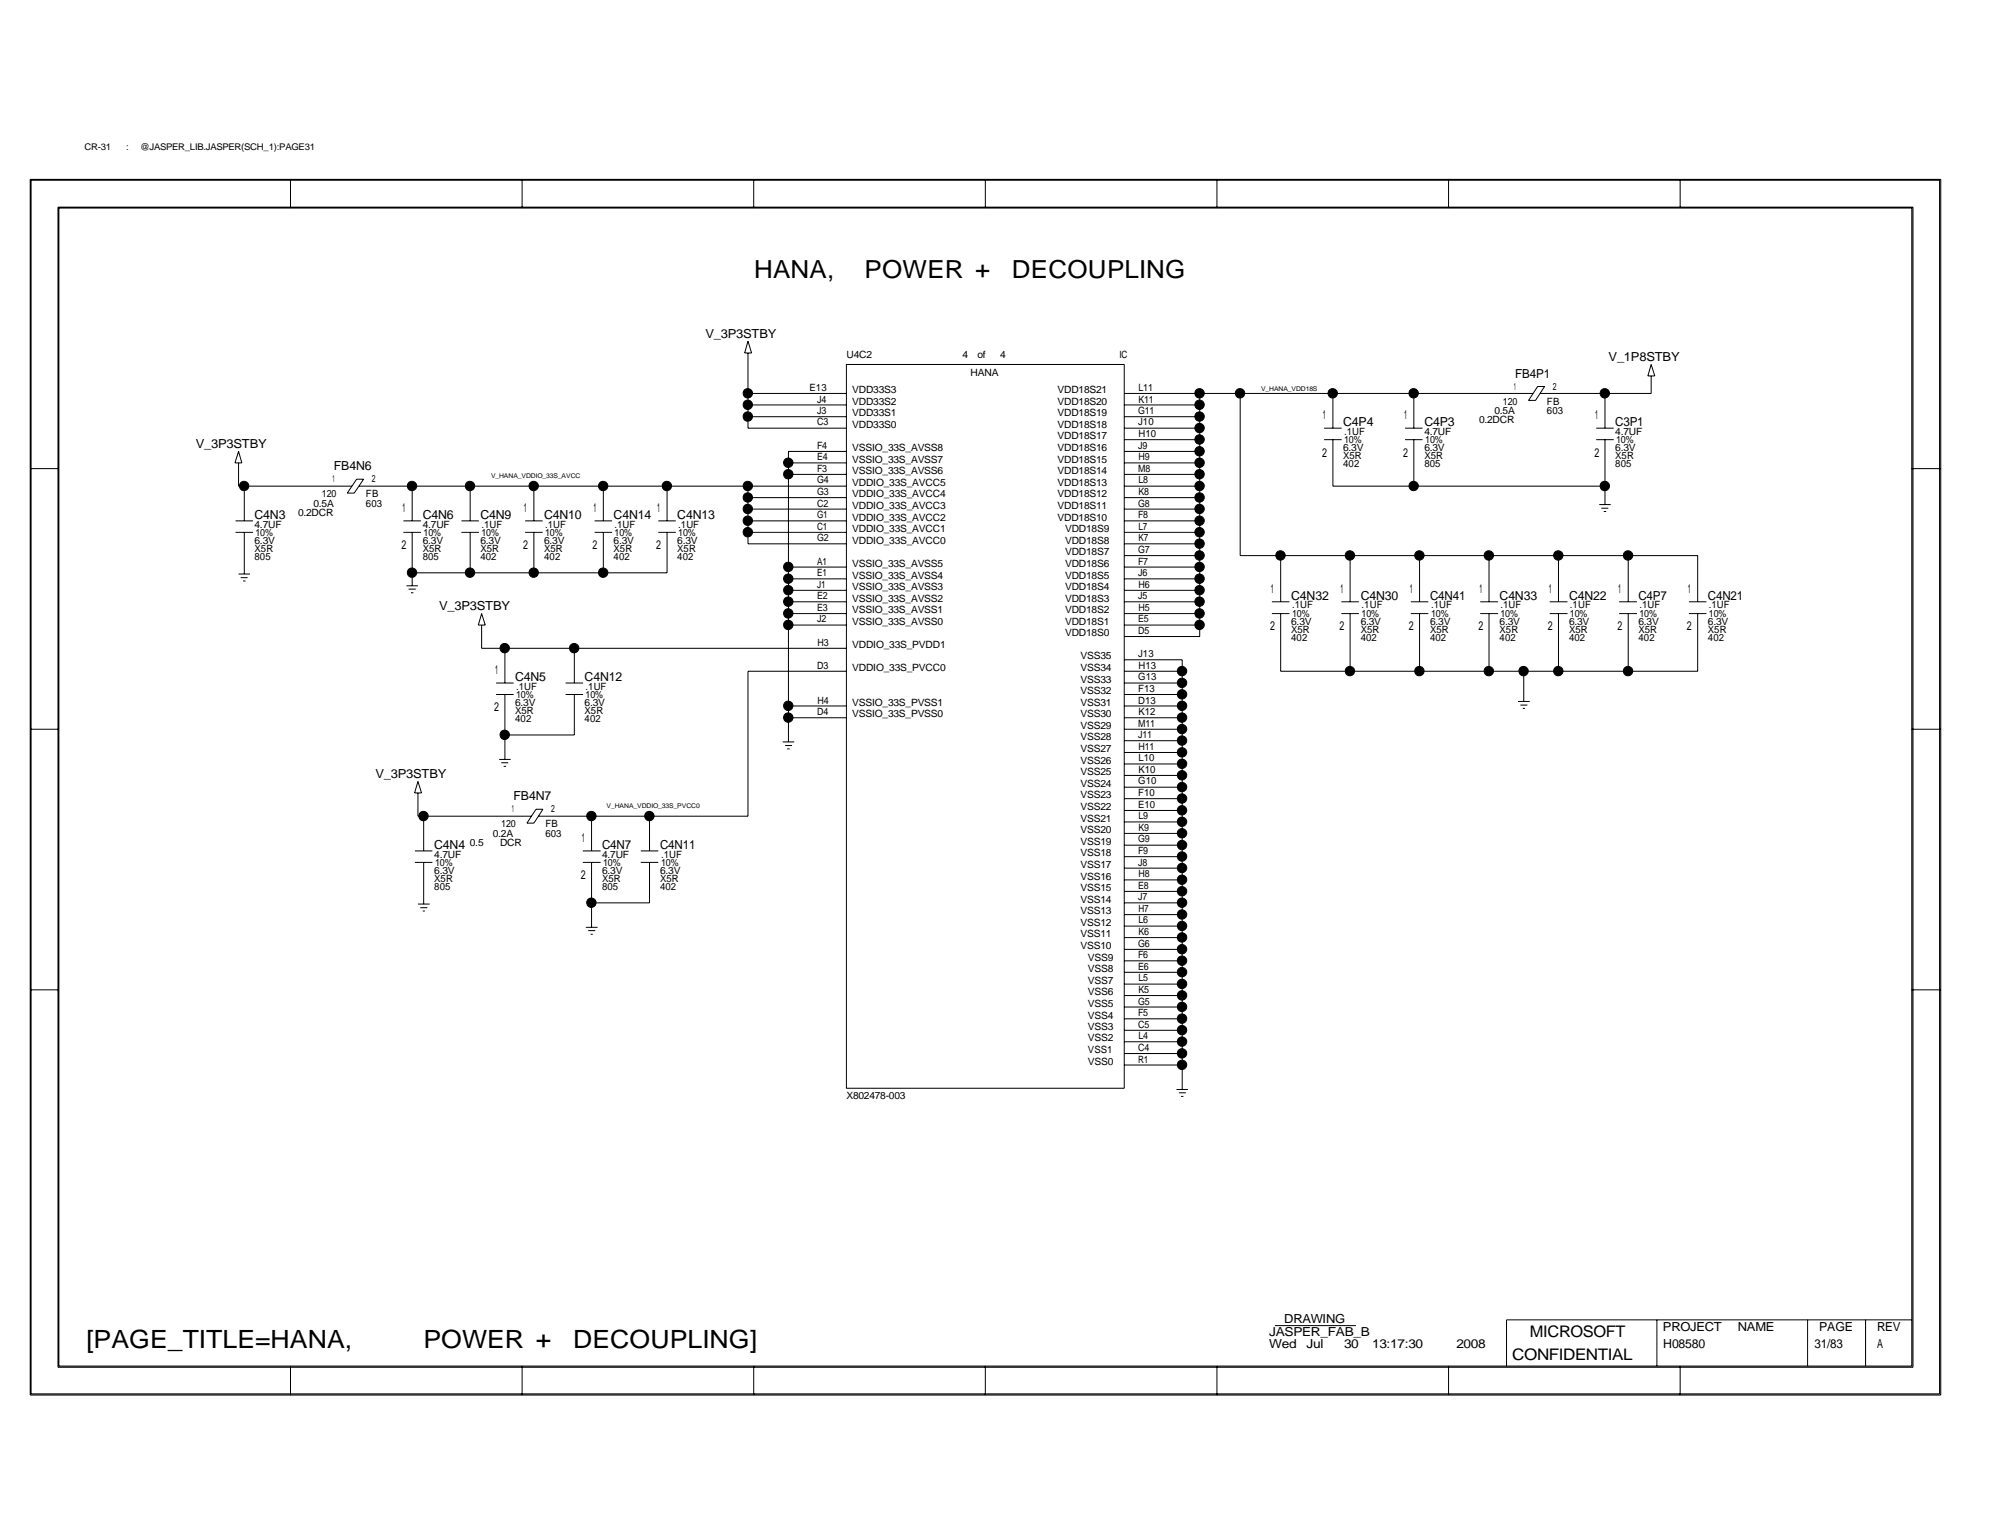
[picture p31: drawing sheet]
<svg xmlns="http://www.w3.org/2000/svg" width="279mm" height="216mm" viewBox="0 0 279 216" stroke-linecap="round" stroke-linejoin="round" font-family="sans-serif">
<defs><g id="words">
<g font-size="3.5">
<text x="105.7" y="38.9">HANA,</text>
<text x="121.2" y="38.9">POWER +</text>
<text x="141.9" y="38.9">DECOUPLING</text>
<text x="12.1" y="189">[PAGE_TITLE=HANA,</text>
<text x="59.4" y="189">POWER +</text>
<text x="80.3" y="189">DECOUPLING]</text>
</g>
<g font-size="2.2">
<text x="212" y="190.7">CONFIDENTIAL</text>
<text x="214.5" y="187.4">MICROSOFT</text>
</g>
<g font-size="1.7">
<text x="98.9" y="47.3">V_3P3STBY</text>
<text x="212.4" y="53">FB4P1</text>
<text x="225.5" y="50.6">V_1P8STBY</text>
<text x="185.5" y="58.8">1</text>
<text x="188.3" y="59.8">C4P4</text>
<text x="196.8" y="58.8">1</text>
<text x="199.7" y="59.8">C4P3</text>
<text x="223.6" y="58.8">1</text>
<text x="226.4" y="59.8">C3P1</text>
<text x="27.4" y="62.8">V_3P3STBY</text>
<text x="46.8" y="66">FB4N6</text>
<text x="185.3" y="64">2</text>
<text x="196.7" y="64">2</text>
<text x="223.5" y="64">2</text>
<text x="56.4" y="71.8">1</text>
<text x="73.4" y="71.8">1</text>
<text x="83.2" y="71.8">1</text>
<text x="92.1" y="71.8">1</text>
<text x="35.7" y="72.8">C4N3</text>
<text x="56.3" y="77">2</text>
<text x="59.3" y="72.8">C4N6</text>
<text x="67.4" y="72.8">C4N9</text>
<text x="73.3" y="77">2</text>
<text x="76.3" y="72.8">C4N10</text>
<text x="83.1" y="77">2</text>
<text x="86" y="72.8">C4N14</text>
<text x="92" y="77">2</text>
<text x="95" y="72.8">C4N13</text>
<text x="178.2" y="83.1">1</text>
<text x="187.9" y="83.1">1</text>
<text x="197.7" y="83.1">1</text>
<text x="207.4" y="83.1">1</text>
<text x="217.1" y="83.1">1</text>
<text x="226.9" y="83.1">1</text>
<text x="236.6" y="83.1">1</text>
<text x="61.6" y="85.5">V_3P3STBY</text>
<text x="178.1" y="88.3">2</text>
<text x="181" y="84.1">C4N32</text>
<text x="187.8" y="88.3">2</text>
<text x="190.8" y="84.1">C4N30</text>
<text x="197.5" y="88.3">2</text>
<text x="200.5" y="84.1">C4N41</text>
<text x="207.3" y="88.3">2</text>
<text x="210.2" y="84.1">C4N33</text>
<text x="217" y="88.3">2</text>
<text x="220" y="84.1">C4N22</text>
<text x="226.7" y="88.3">2</text>
<text x="229.7" y="84.1">C4P7</text>
<text x="236.5" y="88.3">2</text>
<text x="239.4" y="84.1">C4N21</text>
<text x="69.4" y="94.5">1</text>
<text x="72.2" y="95.5">C4N5</text>
<text x="82" y="95.5">C4N12</text>
<text x="69.3" y="99.7">2</text>
<text x="52.6" y="109.1">V_3P3STBY</text>
<text x="72" y="112.2">FB4N7</text>
<text x="60.9" y="119">C4N4</text>
<text x="81.6" y="118.1">1</text>
<text x="84.4" y="119">C4N7</text>
<text x="92.5" y="119">C4N11</text>
<text x="81.4" y="123.3">2</text>
<text x="180" y="185.4">DRAWING</text>
<text x="177.9" y="189">Wed</text>
<text x="177.9" y="187.4">JASPER_FAB_B</text>
<text x="183.2" y="189">Jul</text>
<text x="188.4" y="189">30</text>
<text x="192.4" y="189">13:17:30</text>
<text x="204.2" y="189">2008</text>
<text x="233.1" y="186.6">PROJECT</text>
<text x="233.2" y="189">H08580</text>
<text x="243.6" y="186.6">NAME</text>
<text x="254.4" y="189">31/83</text>
<text x="255" y="186.6">PAGE</text>
<text x="263.1" y="189">A</text>
<text x="263.1" y="186.6">REV</text>
</g>
<g font-size="1.4">
<text x="118.7" y="50.2">U4C2</text>
<text x="134.9" y="50.2">4</text>
<text x="136.1" y="52.7">HANA</text>
<text x="137" y="50.2">of</text>
<text x="140.2" y="50.2">4</text>
<text x="156.9" y="50.2">IC</text>
<text x="113.5" y="54.8">E13</text>
<text x="114.6" y="59.6">C3</text>
<text x="114.6" y="58">J3</text>
<text x="114.6" y="56.4">J4</text>
<text x="119.5" y="58.4">VDD33S1</text>
<text x="119.5" y="56.7">VDD33S2</text>
<text x="119.5" y="55.1">VDD33S3</text>
<text x="119.5" y="60">VDD33S0</text>
<text x="148.3" y="56.7">VDD18S20</text>
<text x="148.3" y="55.1">VDD18S21</text>
<text x="148.3" y="58.4">VDD18S19</text>
<text x="148.3" y="60">VDD18S18</text>
<text x="159.6" y="59.6">J10</text>
<text x="159.6" y="58">G11</text>
<text x="159.6" y="56.4">K11</text>
<text x="159.6" y="54.8">L11</text>
<text x="207.3" y="59.4">0.2DCR</text>
<text x="209.5" y="58">0.5A</text>
<text x="210.7" y="56.7">120</text>
<text x="212.2" y="54.6">1</text>
<text x="216.9" y="58">603</text>
<text x="216.9" y="56.7">FB</text>
<text x="217.7" y="54.6">2</text>
<text x="114.6" y="64.5">E4</text>
<text x="114.6" y="62.9">F4</text>
<text x="119.5" y="64.9">VSSIO_33S_AVSS7</text>
<text x="119.5" y="63.2">VSSIO_33S_AVSS8</text>
<text x="148.3" y="61.6">VDD18S17</text>
<text x="148.3" y="63.2">VDD18S16</text>
<text x="148.3" y="64.9">VDD18S15</text>
<text x="159.6" y="62.9">J9</text>
<text x="159.6" y="64.5">H9</text>
<text x="159.6" y="61.3">H10</text>
<text x="188.3" y="64.4">X5R</text>
<text x="188.3" y="63.2">6.3V</text>
<text x="188.3" y="65.5">402</text>
<text x="188.4" y="62.1">10%</text>
<text x="188.4" y="61">.1UF</text>
<text x="199.7" y="65.5">805</text>
<text x="199.7" y="64.4">X5R</text>
<text x="199.7" y="63.2">6.3V</text>
<text x="199.7" y="61">4.7UF</text>
<text x="199.8" y="62.1">10%</text>
<text x="226.4" y="65.5">805</text>
<text x="226.4" y="64.4">X5R</text>
<text x="226.4" y="63.2">6.3V</text>
<text x="226.4" y="61">4.7UF</text>
<text x="226.6" y="62.1">10%</text>
<text x="43.9" y="71">0.5A</text>
<text x="45.1" y="69.7">120</text>
<text x="46.6" y="67.6">1</text>
<text x="51.3" y="71">603</text>
<text x="51.3" y="69.7">FB</text>
<text x="52.1" y="67.6">2</text>
<text x="114.6" y="71">C2</text>
<text x="114.6" y="69.4">G3</text>
<text x="114.6" y="67.8">G4</text>
<text x="114.6" y="66.2">F3</text>
<text x="119.5" y="71.3">VDDIO_33S_AVCC3</text>
<text x="119.5" y="66.5">VSSIO_33S_AVSS6</text>
<text x="119.5" y="68.1">VDDIO_33S_AVCC5</text>
<text x="119.5" y="69.7">VDDIO_33S_AVCC4</text>
<text x="148.3" y="69.7">VDD18S12</text>
<text x="148.3" y="71.3">VDD18S11</text>
<text x="148.3" y="68.1">VDD18S13</text>
<text x="148.3" y="66.5">VDD18S14</text>
<text x="159.6" y="71">G8</text>
<text x="159.6" y="66.2">M8</text>
<text x="159.6" y="69.4">K8</text>
<text x="159.6" y="67.8">L8</text>
<text x="35.7" y="77.3">X5R</text>
<text x="35.7" y="76.2">6.3V</text>
<text x="35.7" y="74">4.7UF</text>
<text x="35.8" y="75.1">10%</text>
<text x="41.8" y="72.3">0.2DCR</text>
<text x="59.3" y="77.3">X5R</text>
<text x="59.3" y="76.2">6.3V</text>
<text x="59.3" y="74">4.7UF</text>
<text x="59.4" y="75.1">10%</text>
<text x="67.4" y="77.3">X5R</text>
<text x="67.4" y="76.2">6.3V</text>
<text x="67.5" y="74">.1UF</text>
<text x="67.5" y="75.1">10%</text>
<text x="76.3" y="77.3">X5R</text>
<text x="76.3" y="76.2">6.3V</text>
<text x="76.4" y="75.1">10%</text>
<text x="76.4" y="74">.1UF</text>
<text x="86" y="77.3">X5R</text>
<text x="86" y="76.2">6.3V</text>
<text x="86.1" y="74">.1UF</text>
<text x="86.1" y="75.1">10%</text>
<text x="95" y="77.3">X5R</text>
<text x="95" y="76.2">6.3V</text>
<text x="95.1" y="74">.1UF</text>
<text x="95.1" y="75.1">10%</text>
<text x="114.6" y="75.9">G2</text>
<text x="114.6" y="74.3">C1</text>
<text x="114.6" y="72.6">G1</text>
<text x="119.5" y="73">VDDIO_33S_AVCC2</text>
<text x="119.5" y="74.6">VDDIO_33S_AVCC1</text>
<text x="119.5" y="76.2">VDDIO_33S_AVCC0</text>
<text x="148.3" y="73">VDD18S10</text>
<text x="149.3" y="74.6">VDD18S9</text>
<text x="149.3" y="76.2">VDD18S8</text>
<text x="149.3" y="77.9">VDD18S7</text>
<text x="159.6" y="72.6">F8</text>
<text x="159.6" y="77.5">G7</text>
<text x="159.6" y="75.9">K7</text>
<text x="159.6" y="74.3">L7</text>
<text x="35.7" y="78.5">805</text>
<text x="59.3" y="78.5">805</text>
<text x="67.4" y="78.5">402</text>
<text x="76.3" y="78.5">402</text>
<text x="86" y="78.5">402</text>
<text x="95" y="78.5">402</text>
<text x="114.6" y="82.4">J1</text>
<text x="114.6" y="80.8">E1</text>
<text x="114.6" y="79.2">A1</text>
<text x="119.5" y="79.5">VSSIO_33S_AVSS5</text>
<text x="119.5" y="82.7">VSSIO_33S_AVSS3</text>
<text x="119.5" y="81.1">VSSIO_33S_AVSS4</text>
<text x="149.3" y="81.1">VDD18S5</text>
<text x="149.3" y="82.7">VDD18S4</text>
<text x="149.3" y="79.5">VDD18S6</text>
<text x="159.6" y="80.8">J6</text>
<text x="159.6" y="79.2">F7</text>
<text x="159.6" y="82.4">H6</text>
<text x="114.6" y="87.2">J2</text>
<text x="114.6" y="85.6">E3</text>
<text x="114.6" y="84">E2</text>
<text x="119.5" y="86">VSSIO_33S_AVSS1</text>
<text x="119.5" y="84.3">VSSIO_33S_AVSS2</text>
<text x="119.5" y="87.6">VSSIO_33S_AVSS0</text>
<text x="149.3" y="89.2">VDD18S0</text>
<text x="149.3" y="87.6">VDD18S1</text>
<text x="149.3" y="84.3">VDD18S3</text>
<text x="149.3" y="86">VDD18S2</text>
<text x="159.6" y="88.9">D5</text>
<text x="159.6" y="87.2">E5</text>
<text x="159.6" y="84">J5</text>
<text x="159.6" y="85.6">H5</text>
<text x="181" y="88.7">X5R</text>
<text x="181" y="87.6">6.3V</text>
<text x="181" y="89.9">402</text>
<text x="181.1" y="85.3">.1UF</text>
<text x="181.1" y="86.4">10%</text>
<text x="190.8" y="88.7">X5R</text>
<text x="190.8" y="87.6">6.3V</text>
<text x="190.8" y="89.9">402</text>
<text x="190.9" y="85.3">.1UF</text>
<text x="190.9" y="86.4">10%</text>
<text x="200.5" y="88.7">X5R</text>
<text x="200.5" y="87.6">6.3V</text>
<text x="200.5" y="89.9">402</text>
<text x="200.6" y="85.3">.1UF</text>
<text x="200.6" y="86.4">10%</text>
<text x="210.2" y="88.7">X5R</text>
<text x="210.2" y="87.6">6.3V</text>
<text x="210.2" y="89.9">402</text>
<text x="210.4" y="85.3">.1UF</text>
<text x="210.4" y="86.4">10%</text>
<text x="220" y="88.7">X5R</text>
<text x="220" y="87.6">6.3V</text>
<text x="220" y="89.9">402</text>
<text x="220.1" y="85.3">.1UF</text>
<text x="220.1" y="86.4">10%</text>
<text x="229.7" y="88.7">X5R</text>
<text x="229.7" y="87.6">6.3V</text>
<text x="229.7" y="89.9">402</text>
<text x="229.8" y="85.3">.1UF</text>
<text x="229.8" y="86.4">10%</text>
<text x="239.4" y="88.7">X5R</text>
<text x="239.4" y="87.6">6.3V</text>
<text x="239.4" y="89.9">402</text>
<text x="239.6" y="85.3">.1UF</text>
<text x="239.6" y="86.4">10%</text>
<text x="114.6" y="93.8">D3</text>
<text x="114.6" y="90.5">H3</text>
<text x="119.5" y="90.8">VDDIO_33S_PVDD1</text>
<text x="119.5" y="94.1">VDDIO_33S_PVCC0</text>
<text x="151.5" y="92.5">VSS35</text>
<text x="151.5" y="95.7">VSS33</text>
<text x="151.5" y="94.1">VSS34</text>
<text x="159.6" y="95.4">G13</text>
<text x="159.6" y="92.1">J13</text>
<text x="159.6" y="93.8">H13</text>
<text x="72.2" y="100.1">X5R</text>
<text x="72.2" y="98.9">6.3V</text>
<text x="72.2" y="101.2">402</text>
<text x="72.3" y="96.7">.1UF</text>
<text x="72.3" y="97.8">10%</text>
<text x="82" y="101.2">402</text>
<text x="82" y="98.9">6.3V</text>
<text x="82" y="100.1">X5R</text>
<text x="82.1" y="97.8">10%</text>
<text x="82.1" y="96.7">.1UF</text>
<text x="114.6" y="100.2">D4</text>
<text x="114.6" y="98.6">H4</text>
<text x="119.5" y="98.9">VSSIO_33S_PVSS1</text>
<text x="119.5" y="100.6">VSSIO_33S_PVSS0</text>
<text x="151.5" y="100.6">VSS30</text>
<text x="151.5" y="98.9">VSS31</text>
<text x="151.5" y="97.3">VSS32</text>
<text x="159.6" y="101.9">M11</text>
<text x="159.6" y="98.6">D13</text>
<text x="159.6" y="97">F13</text>
<text x="159.6" y="100.2">K12</text>
<text x="151.5" y="102.2">VSS29</text>
<text x="151.5" y="103.8">VSS28</text>
<text x="151.5" y="105.5">VSS27</text>
<text x="151.5" y="107.1">VSS26</text>
<text x="159.6" y="103.5">J11</text>
<text x="159.6" y="106.7">L10</text>
<text x="159.6" y="105.1">H11</text>
<text x="71.8" y="113.9">1</text>
<text x="77.3" y="113.9">2</text>
<text x="151.5" y="113.6">VSS22</text>
<text x="151.5" y="108.7">VSS25</text>
<text x="151.5" y="110.3">VSS24</text>
<text x="151.5" y="111.9">VSS23</text>
<text x="159.6" y="113.2">E10</text>
<text x="159.6" y="111.6">F10</text>
<text x="159.6" y="110">G10</text>
<text x="159.6" y="108.4">K10</text>
<text x="65.9" y="118.6">0.5</text>
<text x="69.1" y="117.3">0.2A</text>
<text x="70.1" y="118.6">DCR</text>
<text x="70.3" y="116">120</text>
<text x="76.5" y="117.3">603</text>
<text x="76.5" y="116">FB</text>
<text x="151.5" y="118.4">VSS19</text>
<text x="151.5" y="116.8">VSS20</text>
<text x="151.5" y="115.2">VSS21</text>
<text x="159.6" y="119.7">F9</text>
<text x="159.6" y="118.1">G9</text>
<text x="159.6" y="116.5">K9</text>
<text x="159.6" y="114.9">L9</text>
<text x="60.9" y="124.8">805</text>
<text x="60.9" y="123.6">X5R</text>
<text x="60.9" y="122.5">6.3V</text>
<text x="60.9" y="120.2">4.7UF</text>
<text x="61" y="121.4">10%</text>
<text x="84.4" y="124.8">805</text>
<text x="84.4" y="123.6">X5R</text>
<text x="84.4" y="122.5">6.3V</text>
<text x="84.4" y="120.2">4.7UF</text>
<text x="84.5" y="121.4">10%</text>
<text x="92.5" y="123.6">X5R</text>
<text x="92.5" y="122.5">6.3V</text>
<text x="92.5" y="124.8">402</text>
<text x="92.7" y="121.4">10%</text>
<text x="92.7" y="120.2">.1UF</text>
<text x="151.5" y="124.9">VSS15</text>
<text x="151.5" y="123.3">VSS16</text>
<text x="151.5" y="121.7">VSS17</text>
<text x="151.5" y="120.1">VSS18</text>
<text x="159.6" y="124.6">E8</text>
<text x="159.6" y="121.4">J8</text>
<text x="159.6" y="123">H8</text>
<text x="151.5" y="129.8">VSS12</text>
<text x="151.5" y="126.5">VSS14</text>
<text x="151.5" y="128.2">VSS13</text>
<text x="151.5" y="131.4">VSS11</text>
<text x="159.6" y="126.2">J7</text>
<text x="159.6" y="131.1">K6</text>
<text x="159.6" y="129.5">L6</text>
<text x="159.6" y="127.8">H7</text>
<text x="151.5" y="133.1">VSS10</text>
<text x="152.5" y="137.9">VSS7</text>
<text x="152.5" y="134.7">VSS9</text>
<text x="152.5" y="136.3">VSS8</text>
<text x="159.6" y="132.7">G6</text>
<text x="159.6" y="136">E6</text>
<text x="159.6" y="134.3">F6</text>
<text x="159.6" y="137.6">L5</text>
<text x="152.5" y="139.5">VSS6</text>
<text x="152.5" y="141.1">VSS5</text>
<text x="152.5" y="142.8">VSS4</text>
<text x="159.6" y="142.5">F5</text>
<text x="159.6" y="140.8">G5</text>
<text x="159.6" y="139.2">K5</text>
<text x="152.5" y="147.7">VSS1</text>
<text x="152.5" y="149.3">VSS0</text>
<text x="152.5" y="146">VSS2</text>
<text x="152.5" y="144.4">VSS3</text>
<text x="159.6" y="149">R1</text>
<text x="159.6" y="147.3">C4</text>
<text x="159.6" y="144.1">C5</text>
<text x="159.6" y="145.7">L4</text>
<text x="118.7" y="154.1">X802478-003</text>
</g>
<g font-size="1.3">
<text x="11.9" y="21">CR-31</text>
<text x="17.7" y="21">:</text>
<text x="19.6" y="21">@JASPER_LIB.JASPER(SCH_1):PAGE31</text>
</g>
<g font-size=".9">
<text x="176.8" y="54.8">V_HANA_VDD18S</text>
<text x="68.8" y="67">V_HANA_VDDIO_33S_AVCC</text>
<text x="85" y="113.2">V_HANA_VDDIO_33S_PVCC0</text>
</g>
</g></defs>
<g fill="none" stroke="#000" stroke-width=".14">
<path d="M4.2 25.1h267.9v170.5h-267.9zM4.4 25.3h267.5v170.1h-267.5zM8.1 29h260.1v162.7h-260.1zM8.3 29.2h259.7v162.3h-259.7zM40.7 25.1v4.1M73.2 25.1v4.1M105.7 25.1v4.1M138.1 25.1v4.1M170.6 25.1v4.1M203.1 25.1v4.1M235.5 25.1v4.1M104.9 58.4h13.8"/>
<path d="M104.9 56.8h13.8M104.9 49.5v10.5h13.8M104.9 55.2h13.8M104.9 47.8l.5 1.7h-1zM118.7 51.1h38.9v101.5h-38.9zM157.6 58.4h10.6M157.6 56.8h10.6M157.6 55.2h57.3M168.2 55.2v34h-10.6M173.9 55.2v22.7h64.1v6.5M186.9 55.2v4.8M198.2 55.2v4.8"/>
<path d="M215.6 54.2h.9l-1.2 1.9h-1zM225 55.2v4.8M231.5 52.7v2.5h-15.6M231.5 51.1l.5 1.6h-1zM4.2 65.7h4.1M33 74.6h2.5M33 73h2.5M33.4 63.3l.5 1.6h-1zM33.4 64.9v3.3h16M34.2 68.2v4.8M34.2 74.6v5.9M50 67.2h1l-1.3 1.9h-1z"/>
<path d="M50.3 68.2h68.4M56.6 74.6h2.4M56.6 73h2.4M57.8 68.2v4.8M57.8 74.6v7.5M64.7 74.6h2.4M64.7 73h2.4M65.9 68.2v4.8M65.9 74.6v5.7M73.6 74.6h2.5M73.6 73h2.5M74.8 68.2v4.8"/>
<path d="M74.8 74.6v5.7M83.4 74.6h2.4M83.4 73h2.4M84.6 68.2v4.8M84.6 74.6v5.7M92.3 74.6h2.4M92.3 73h2.4M93.5 68.2v4.8M93.5 74.6v5.7h-35.7M104.9 74.6h13.8M104.9 73h13.8M104.9 68.2v8h13.8"/>
<path d="M104.9 69.8h13.8M104.9 71.4h13.8M110.5 79.5h8.2M110.5 66.5h8.2M110.5 64.9h8.2M118.7 63.3h-8.2v40.7M157.6 74.6h10.6M157.6 73h10.6M157.6 79.5h10.6M157.6 76.2h10.6M157.6 66.5h10.6M157.6 69.8h10.6"/>
<path d="M157.6 71.4h10.6M157.6 64.9h10.6M157.6 68.2h10.6M157.6 60h10.6M157.6 63.3h10.6M157.6 77.9h10.6M157.6 61.6h10.6M179.5 77.9v6.5M185.6 60h2.5M185.6 61.6h2.5M186.9 61.6v6.6h38.1M189.3 77.9v6.5"/>
<path d="M197 60h2.4M197 61.6h2.4M198.2 61.6v6.6M199 77.9v6.5M208.7 77.9v6.5M218.5 77.9v6.5M223.8 60h2.4M223.8 61.6h2.4M224.2 70.7h1.6M224.5 71.2h1M224.8 71.7h.4M225 61.6v9.1"/>
<path d="M228.3 77.9v6.5M268 65.7h4.1M33.4 80.5h1.7M33.7 81h1M34.1 81.4h.3M57 82.1h1.6M57.3 82.6h1M57.6 83.1h.4M67.5 86l.5 1.6h-.9zM67.5 87.6v3.3h51.2M69.6 97.4h2.4M69.6 95.8h2.4"/>
<path d="M70.8 90.9v4.9M70.8 97.4v9.1M79.3 97.4h2.4M79.3 95.8h2.4M80.5 90.9v4.9M80.5 97.4v5.6h-9.7M110.5 87.6h8.2M110.5 99h8.2M110.5 82.8h8.2M110.5 86h8.2M110.5 84.4h8.2M110.5 81.2h8.2"/>
<path d="M118.7 94.1h-13.8v20.3h-29.4M157.6 97.4h8.1M157.6 95.8h8.1M157.6 87.6h10.6M157.6 99h8.1M157.6 94.1h8.1M157.6 82.8h10.6M157.6 86h10.6M157.6 84.4h10.6M157.6 81.2h10.6M157.6 92.5h8.1v60.2M178.3 86h2.5"/>
<path d="M178.3 84.4h2.5M179.5 86v8.1h58.5v-8.1M188 86h2.5M188 84.4h2.5M189.3 86v8.1M197.8 86h2.4M197.8 84.4h2.4M199 86v8.1M207.5 86h2.5M207.5 84.4h2.5M208.7 86v8.1M212.8 98.3h1.7"/>
<path d="M213.1 98.8h1M213.5 99.3h.3M213.6 94.1v4.2M217.3 86h2.5M217.3 84.4h2.5M218.5 86v8.1M227 86h2.5M227 84.4h2.5M228.3 86v8.1M236.8 86h2.4M236.8 84.4h2.4M4.2 102.2h4.1"/>
<path d="M58.2 119.3h2.4M58.6 111.2v3.2h15.9M58.6 109.6l.5 1.6h-1zM59.4 114.4v4.9M70 106.5h1.6M70.3 106.9h.9M70.6 107.4h.4M75.1 113.5h1l-1.3 1.9h-.9zM81.7 119.3h2.5M82.9 114.4v4.9M89.8 119.3h2.5M91.1 114.4v4.9"/>
<path d="M109.7 104h1.6M110.1 104.5h.9M110.4 105h.3M110.5 100.6h8.2M157.6 100.6h8.1M157.6 118.5h8.1M157.6 116.8h8.1M157.6 115.2h8.1M157.6 113.6h8.1M157.6 110.4h8.1M157.6 112h8.1M157.6 108.7h8.1"/>
<path d="M157.6 107.1h8.1M157.6 105.5h8.1M157.6 103.8h8.1M157.6 102.2h8.1M268 102.2h4.1M4.2 138.8h4.1M58.2 120.9h2.4M58.6 126.7h1.6M58.9 127.3h1M59.3 127.7h.3M59.4 120.9v5.8M81.7 120.9h2.5"/>
<path d="M82.1 130h1.7M82.5 130.5h.9M82.8 131h.3M82.9 120.9v9.1M89.8 120.9h2.5M91.1 120.9v5.7h-8.2M157.6 139.6h8.1M157.6 138h8.1M157.6 134.7h8.1M157.6 133.1h8.1M157.6 136.3h8.1M157.6 131.4h8.1"/>
<path d="M157.6 129.8h8.1M157.6 126.6h8.1M157.6 125h8.1M157.6 128.2h8.1M157.6 123.4h8.1M157.6 121.7h8.1M157.6 120.1h8.1M268 138.8h4.1M157.6 149.3h8.1M157.6 147.7h8.1M157.6 146h8.1M157.6 141.2h8.1"/>
<path d="M157.6 142.8h8.1M157.6 144.4h8.1M164.9 152.7h1.6M165.3 153.2h.9M165.6 153.7h.3M40.7 191.5v4.1M73.2 191.5v4.1M105.7 191.5v4.1M138.1 191.5v4.1M170.6 191.5v4.1M178.7 185.8h11.4M203.1 191.5v4.1"/>
<path d="M232.3 185v6.5M235.5 191.5v4.1M253.4 185v6.5M261.5 185v6.5M268 185h-56.8v6.5"/>
<circle cx="104.8" cy="56.7" r=".66"/>
<circle cx="104.8" cy="58.4" r=".66"/>
<circle cx="104.8" cy="55.1" r=".66"/>
<circle cx="168.2" cy="56.7" r=".66"/>
<circle cx="168.2" cy="55.1" r=".66"/>
<circle cx="168.2" cy="58.4" r=".66"/>
<circle cx="173.8" cy="55.1" r=".66"/>
<circle cx="186.8" cy="55.1" r=".66"/>
<circle cx="198.2" cy="55.1" r=".66"/>
<circle cx="225" cy="55.1" r=".66"/>
<circle cx="34.2" cy="68.1" r=".66"/>
<circle cx="57.8" cy="68.1" r=".66"/>
<circle cx="65.9" cy="68.1" r=".66"/>
<circle cx="74.8" cy="68.1" r=".66"/>
<circle cx="84.6" cy="68.1" r=".66"/>
<circle cx="93.5" cy="68.1" r=".66"/>
<circle cx="104.8" cy="69.7" r=".66"/>
<circle cx="104.8" cy="74.6" r=".66"/>
<circle cx="104.8" cy="73" r=".66"/>
<circle cx="104.8" cy="71.4" r=".66"/>
<circle cx="104.8" cy="68.1" r=".66"/>
<circle cx="110.5" cy="66.5" r=".66"/>
<circle cx="110.5" cy="64.9" r=".66"/>
<circle cx="110.5" cy="79.5" r=".66"/>
<circle cx="168.2" cy="61.6" r=".66"/>
<circle cx="168.2" cy="60" r=".66"/>
<circle cx="168.2" cy="68.1" r=".66"/>
<circle cx="168.2" cy="79.5" r=".66"/>
<circle cx="168.2" cy="77.9" r=".66"/>
<circle cx="168.2" cy="66.5" r=".66"/>
<circle cx="168.2" cy="71.4" r=".66"/>
<circle cx="168.2" cy="63.3" r=".66"/>
<circle cx="168.2" cy="76.2" r=".66"/>
<circle cx="168.2" cy="73" r=".66"/>
<circle cx="168.2" cy="74.6" r=".66"/>
<circle cx="168.2" cy="69.7" r=".66"/>
<circle cx="168.2" cy="64.9" r=".66"/>
<circle cx="179.5" cy="77.9" r=".66"/>
<circle cx="189.2" cy="77.9" r=".66"/>
<circle cx="198.2" cy="68.1" r=".66"/>
<circle cx="199" cy="77.9" r=".66"/>
<circle cx="208.7" cy="77.9" r=".66"/>
<circle cx="218.5" cy="77.9" r=".66"/>
<circle cx="225" cy="68.1" r=".66"/>
<circle cx="228.2" cy="77.9" r=".66"/>
<circle cx="57.8" cy="80.3" r=".66"/>
<circle cx="65.9" cy="80.3" r=".66"/>
<circle cx="70.8" cy="90.9" r=".66"/>
<circle cx="74.8" cy="80.3" r=".66"/>
<circle cx="80.5" cy="90.9" r=".66"/>
<circle cx="84.6" cy="80.3" r=".66"/>
<circle cx="110.5" cy="81.1" r=".66"/>
<circle cx="110.5" cy="86" r=".66"/>
<circle cx="110.5" cy="99" r=".66"/>
<circle cx="110.5" cy="84.3" r=".66"/>
<circle cx="110.5" cy="82.7" r=".66"/>
<circle cx="110.5" cy="87.6" r=".66"/>
<circle cx="165.7" cy="99" r=".66"/>
<circle cx="165.7" cy="97.3" r=".66"/>
<circle cx="165.7" cy="94.1" r=".66"/>
<circle cx="165.7" cy="95.7" r=".66"/>
<circle cx="168.2" cy="86" r=".66"/>
<circle cx="168.2" cy="87.6" r=".66"/>
<circle cx="168.2" cy="84.3" r=".66"/>
<circle cx="168.2" cy="82.7" r=".66"/>
<circle cx="168.2" cy="81.1" r=".66"/>
<circle cx="189.2" cy="94.1" r=".66"/>
<circle cx="199" cy="94.1" r=".66"/>
<circle cx="208.7" cy="94.1" r=".66"/>
<circle cx="213.6" cy="94.1" r=".66"/>
<circle cx="218.5" cy="94.1" r=".66"/>
<circle cx="228.2" cy="94.1" r=".66"/>
<circle cx="59.4" cy="114.4" r=".66"/>
<circle cx="70.8" cy="103" r=".66"/>
<circle cx="82.9" cy="114.4" r=".66"/>
<circle cx="91" cy="114.4" r=".66"/>
<circle cx="110.5" cy="100.6" r=".66"/>
<circle cx="165.7" cy="116.8" r=".66"/>
<circle cx="165.7" cy="115.2" r=".66"/>
<circle cx="165.7" cy="111.9" r=".66"/>
<circle cx="165.7" cy="108.7" r=".66"/>
<circle cx="165.7" cy="110.3" r=".66"/>
<circle cx="165.7" cy="102.2" r=".66"/>
<circle cx="165.7" cy="103.8" r=".66"/>
<circle cx="165.7" cy="100.6" r=".66"/>
<circle cx="165.7" cy="118.5" r=".66"/>
<circle cx="165.7" cy="113.6" r=".66"/>
<circle cx="165.7" cy="107.1" r=".66"/>
<circle cx="165.7" cy="105.5" r=".66"/>
<circle cx="82.9" cy="126.6" r=".66"/>
<circle cx="165.7" cy="139.6" r=".66"/>
<circle cx="165.7" cy="121.7" r=".66"/>
<circle cx="165.7" cy="126.6" r=".66"/>
<circle cx="165.7" cy="124.9" r=".66"/>
<circle cx="165.7" cy="137.9" r=".66"/>
<circle cx="165.7" cy="131.4" r=".66"/>
<circle cx="165.7" cy="134.7" r=".66"/>
<circle cx="165.7" cy="129.8" r=".66"/>
<circle cx="165.7" cy="123.3" r=".66"/>
<circle cx="165.7" cy="133.1" r=".66"/>
<circle cx="165.7" cy="136.3" r=".66"/>
<circle cx="165.7" cy="120.1" r=".66"/>
<circle cx="165.7" cy="128.2" r=".66"/>
<circle cx="165.7" cy="149.3" r=".66"/>
<circle cx="165.7" cy="147.7" r=".66"/>
<circle cx="165.7" cy="146" r=".66"/>
<circle cx="165.7" cy="141.2" r=".66"/>
<circle cx="165.7" cy="144.4" r=".66"/>
<circle cx="165.7" cy="142.8" r=".66"/>
</g>
<g fill="#000">
<circle cx="104.8" cy="56.7" r=".66"/>
<circle cx="104.8" cy="58.4" r=".66"/>
<circle cx="104.8" cy="55.1" r=".66"/>
<circle cx="168.2" cy="56.7" r=".66"/>
<circle cx="168.2" cy="55.1" r=".66"/>
<circle cx="168.2" cy="58.4" r=".66"/>
<circle cx="173.8" cy="55.1" r=".66"/>
<circle cx="186.8" cy="55.1" r=".66"/>
<circle cx="198.2" cy="55.1" r=".66"/>
<circle cx="225" cy="55.1" r=".66"/>
<circle cx="34.2" cy="68.1" r=".66"/>
<circle cx="57.8" cy="68.1" r=".66"/>
<circle cx="65.9" cy="68.1" r=".66"/>
<circle cx="74.8" cy="68.1" r=".66"/>
<circle cx="84.6" cy="68.1" r=".66"/>
<circle cx="93.5" cy="68.1" r=".66"/>
<circle cx="104.8" cy="69.7" r=".66"/>
<circle cx="104.8" cy="74.6" r=".66"/>
<circle cx="104.8" cy="73" r=".66"/>
<circle cx="104.8" cy="71.4" r=".66"/>
<circle cx="104.8" cy="68.1" r=".66"/>
<circle cx="110.5" cy="66.5" r=".66"/>
<circle cx="110.5" cy="64.9" r=".66"/>
<circle cx="110.5" cy="79.5" r=".66"/>
<circle cx="168.2" cy="61.6" r=".66"/>
<circle cx="168.2" cy="60" r=".66"/>
<circle cx="168.2" cy="68.1" r=".66"/>
<circle cx="168.2" cy="79.5" r=".66"/>
<circle cx="168.2" cy="77.9" r=".66"/>
<circle cx="168.2" cy="66.5" r=".66"/>
<circle cx="168.2" cy="71.4" r=".66"/>
<circle cx="168.2" cy="63.3" r=".66"/>
<circle cx="168.2" cy="76.2" r=".66"/>
<circle cx="168.2" cy="73" r=".66"/>
<circle cx="168.2" cy="74.6" r=".66"/>
<circle cx="168.2" cy="69.7" r=".66"/>
<circle cx="168.2" cy="64.9" r=".66"/>
<circle cx="179.5" cy="77.9" r=".66"/>
<circle cx="189.2" cy="77.9" r=".66"/>
<circle cx="198.2" cy="68.1" r=".66"/>
<circle cx="199" cy="77.9" r=".66"/>
<circle cx="208.7" cy="77.9" r=".66"/>
<circle cx="218.5" cy="77.9" r=".66"/>
<circle cx="225" cy="68.1" r=".66"/>
<circle cx="228.2" cy="77.9" r=".66"/>
<circle cx="57.8" cy="80.3" r=".66"/>
<circle cx="65.9" cy="80.3" r=".66"/>
<circle cx="70.8" cy="90.9" r=".66"/>
<circle cx="74.8" cy="80.3" r=".66"/>
<circle cx="80.5" cy="90.9" r=".66"/>
<circle cx="84.6" cy="80.3" r=".66"/>
<circle cx="110.5" cy="81.1" r=".66"/>
<circle cx="110.5" cy="86" r=".66"/>
<circle cx="110.5" cy="99" r=".66"/>
<circle cx="110.5" cy="84.3" r=".66"/>
<circle cx="110.5" cy="82.7" r=".66"/>
<circle cx="110.5" cy="87.6" r=".66"/>
<circle cx="165.7" cy="99" r=".66"/>
<circle cx="165.7" cy="97.3" r=".66"/>
<circle cx="165.7" cy="94.1" r=".66"/>
<circle cx="165.7" cy="95.7" r=".66"/>
<circle cx="168.2" cy="86" r=".66"/>
<circle cx="168.2" cy="87.6" r=".66"/>
<circle cx="168.2" cy="84.3" r=".66"/>
<circle cx="168.2" cy="82.7" r=".66"/>
<circle cx="168.2" cy="81.1" r=".66"/>
<circle cx="189.2" cy="94.1" r=".66"/>
<circle cx="199" cy="94.1" r=".66"/>
<circle cx="208.7" cy="94.1" r=".66"/>
<circle cx="213.6" cy="94.1" r=".66"/>
<circle cx="218.5" cy="94.1" r=".66"/>
<circle cx="228.2" cy="94.1" r=".66"/>
<circle cx="59.4" cy="114.4" r=".66"/>
<circle cx="70.8" cy="103" r=".66"/>
<circle cx="82.9" cy="114.4" r=".66"/>
<circle cx="91" cy="114.4" r=".66"/>
<circle cx="110.5" cy="100.6" r=".66"/>
<circle cx="165.7" cy="116.8" r=".66"/>
<circle cx="165.7" cy="115.2" r=".66"/>
<circle cx="165.7" cy="111.9" r=".66"/>
<circle cx="165.7" cy="108.7" r=".66"/>
<circle cx="165.7" cy="110.3" r=".66"/>
<circle cx="165.7" cy="102.2" r=".66"/>
<circle cx="165.7" cy="103.8" r=".66"/>
<circle cx="165.7" cy="100.6" r=".66"/>
<circle cx="165.7" cy="118.5" r=".66"/>
<circle cx="165.7" cy="113.6" r=".66"/>
<circle cx="165.7" cy="107.1" r=".66"/>
<circle cx="165.7" cy="105.5" r=".66"/>
<circle cx="82.9" cy="126.6" r=".66"/>
<circle cx="165.7" cy="139.6" r=".66"/>
<circle cx="165.7" cy="121.7" r=".66"/>
<circle cx="165.7" cy="126.6" r=".66"/>
<circle cx="165.7" cy="124.9" r=".66"/>
<circle cx="165.7" cy="137.9" r=".66"/>
<circle cx="165.7" cy="131.4" r=".66"/>
<circle cx="165.7" cy="134.7" r=".66"/>
<circle cx="165.7" cy="129.8" r=".66"/>
<circle cx="165.7" cy="123.3" r=".66"/>
<circle cx="165.7" cy="133.1" r=".66"/>
<circle cx="165.7" cy="136.3" r=".66"/>
<circle cx="165.7" cy="120.1" r=".66"/>
<circle cx="165.7" cy="128.2" r=".66"/>
<circle cx="165.7" cy="149.3" r=".66"/>
<circle cx="165.7" cy="147.7" r=".66"/>
<circle cx="165.7" cy="146" r=".66"/>
<circle cx="165.7" cy="141.2" r=".66"/>
<circle cx="165.7" cy="144.4" r=".66"/>
<circle cx="165.7" cy="142.8" r=".66"/>
</g>
<use href="#words"/>
</svg>
